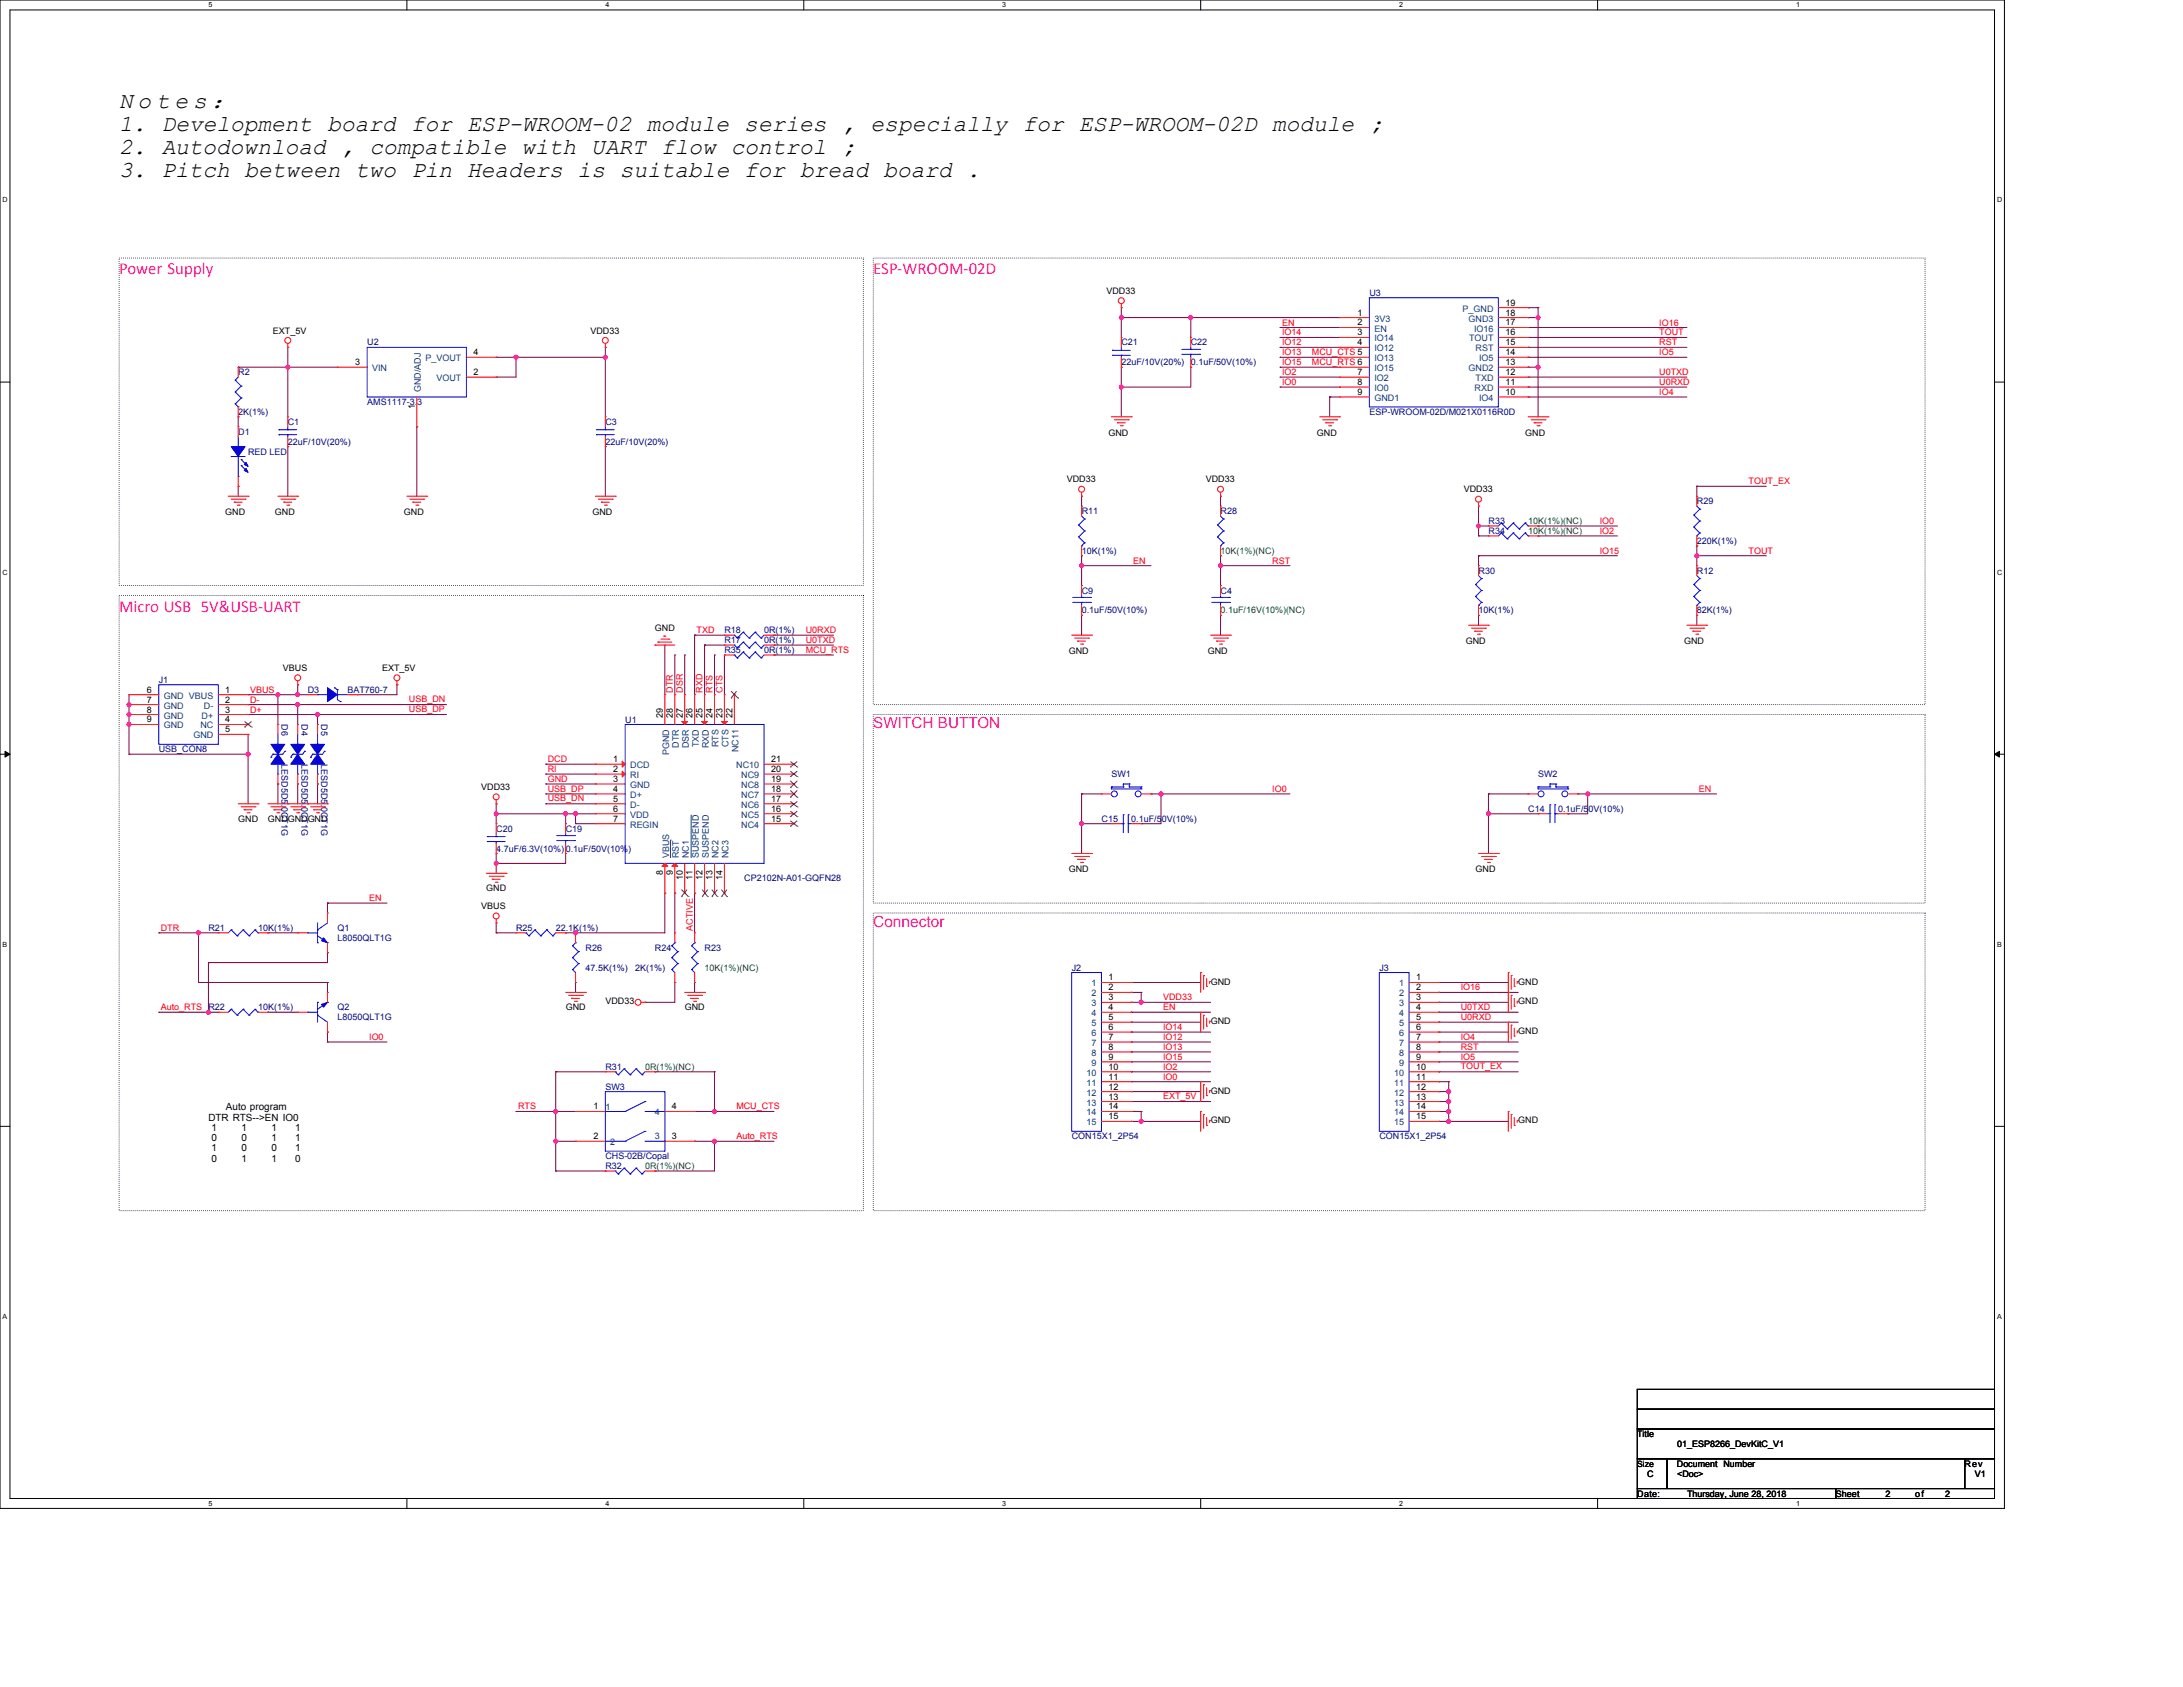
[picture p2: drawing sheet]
<svg xmlns="http://www.w3.org/2000/svg" width="559mm" height="432mm" viewBox="0 0 559 432" stroke-linecap="round" stroke-linejoin="round" font-family="sans-serif">
<defs><g id="words">
<g font-size="5.8">
<text x="30.5" y="27.7">No t e s ：</text>
<text x="30.5" y="33.6">1. Development board for ESP-WROOM-02 module series , especially for ESP-WROOM-02D module ;</text>
<text x="30.5" y="39.4">2. Autodownload , compatible with UART flow control ;</text>
<text x="30.5" y="45.3">3. Pitch between two Pin Headers is suitable for bread board .</text>
</g>
<g font-size="4.3" fill="#f0f">
<text x="30.5" y="70.2">Power Supply</text>
<text x="223.5" y="70.2">ESP-WROOM-02D</text>
<text x="30.5" y="156.5">Micro USB 5V&amp;USB-UART</text>
</g>
<text font-size="4" fill="#f0f" x="223.5" y="237.3">Connector</text>
<text font-size="3.9" fill="#f0f" x="223.5" y="186.4">SWITCH BUTTON</text>
<g font-size="2.5">
<text x="53.4" y="286.8">DTR RTS--&gt;EN IO0</text>
<text x="57.8" y="284.2">Auto program</text>
<text x="54.1" y="289.5">1</text>
<text x="54.1" y="292.1">0</text>
<text x="61.8" y="289.5">1</text>
<text x="61.8" y="292.1">0</text>
<text x="69.5" y="289.5">1</text>
<text x="69.5" y="292.1">1</text>
<text x="75.6" y="289.5">1</text>
<text x="75.6" y="292.1">1</text>
<text x="54.1" y="294.7">1</text>
<text x="54.1" y="297.4">0</text>
<text x="61.8" y="294.7">0</text>
<text x="61.8" y="297.4">1</text>
<text x="69.5" y="294.7">0</text>
<text x="69.5" y="297.4">1</text>
<text x="75.6" y="294.7">1</text>
<text x="75.6" y="297.4">0</text>
</g>
<g font-size="2.3">
<text x="283.2" y="75.2">VDD33</text>
<text x="347.5" y="80.8">1</text>
<text x="347.5" y="83.3">2</text>
<text x="385.4" y="83.3">17</text>
<text x="385.4" y="80.8">18</text>
<text x="385.4" y="78.2">19</text>
<text x="69.9" y="85.4">EXT_5V</text>
<text x="151.2" y="85.4">VDD33</text>
<text x="347.5" y="85.9">3</text>
<text x="347.5" y="88.4">4</text>
<text x="385.4" y="88.4">15</text>
<text x="385.4" y="85.9">16</text>
<text x="90.9" y="93.5">3</text>
<text x="121.2" y="90.9">4</text>
<text x="385.4" y="93.5">13</text>
<text x="385.4" y="90.9">14</text>
<text x="121.2" y="96">2</text>
<text x="347.5" y="96">7</text>
<text x="347.5" y="98.6">8</text>
<text x="347.5" y="101.1">9</text>
<text x="385.4" y="101.1">10</text>
<text x="385.4" y="98.6">11</text>
<text x="385.4" y="96">12</text>
<text x="106.2" y="104.7" transform="rotate(-90 106.2 104.7)">1</text>
<text x="283.7" y="111.5">GND</text>
<text x="337.1" y="111.5">GND</text>
<text x="390.4" y="111.5">GND</text>
<text x="273.1" y="123.5">VDD33</text>
<text x="308.6" y="123.5">VDD33</text>
<text x="57.7" y="131.9">GND</text>
<text x="70.4" y="131.9">GND</text>
<text x="103.4" y="131.9">GND</text>
<text x="151.7" y="131.9">GND</text>
<text x="374.7" y="126">VDD33</text>
<text x="167.7" y="161.6">GND</text>
<text x="273.6" y="167.4">GND</text>
<text x="309.1" y="167.4">GND</text>
<text x="375.2" y="164.9">GND</text>
<text x="431.1" y="164.9">GND</text>
<text x="72.4" y="171.7">VBUS</text>
<text x="97.8" y="171.7">EXT_5V</text>
<text x="37.6" y="177.3">6</text>
<text x="37.6" y="179.8">7</text>
<text x="57.7" y="177.3">1</text>
<text x="57.7" y="179.8">2</text>
<text x="37.6" y="182.4">8</text>
<text x="37.6" y="184.9">9</text>
<text x="57.7" y="182.4">3</text>
<text x="57.7" y="184.9">4</text>
<text x="169.7" y="183.7" transform="rotate(-90 169.7 183.7)">29</text>
<text x="172.2" y="183.7" transform="rotate(-90 172.2 183.7)">28</text>
<text x="174.8" y="183.7" transform="rotate(-90 174.8 183.7)">27</text>
<text x="177.3" y="183.7" transform="rotate(-90 177.3 183.7)">26</text>
<text x="179.8" y="183.7" transform="rotate(-90 179.8 183.7)">25</text>
<text x="182.4" y="183.7" transform="rotate(-90 182.4 183.7)">24</text>
<text x="184.9" y="183.7" transform="rotate(-90 184.9 183.7)">23</text>
<text x="187.5" y="183.7" transform="rotate(-90 187.5 183.7)">22</text>
<text x="57.7" y="187.5">5</text>
<text x="157" y="195.1">1</text>
<text x="157" y="197.6">2</text>
<text x="197.4" y="197.6">20</text>
<text x="197.4" y="195.1">21</text>
<text x="123.2" y="202.2">VDD33</text>
<text x="157" y="200.2">3</text>
<text x="157" y="202.7">4</text>
<text x="197.4" y="202.7">18</text>
<text x="197.4" y="200.2">19</text>
<text x="157" y="205.2">5</text>
<text x="157" y="207.8">6</text>
<text x="197.4" y="207.8">16</text>
<text x="197.4" y="205.2">17</text>
<text x="61" y="210.3">GND</text>
<text x="68.6" y="210.3">GNDGNDGND</text>
<text x="157" y="210.3">7</text>
<text x="197.4" y="210.3">15</text>
<text x="169.7" y="224" transform="rotate(-90 169.7 224)">8</text>
<text x="172.2" y="224" transform="rotate(-90 172.2 224)">9</text>
<text x="174.8" y="225.3" transform="rotate(-90 174.8 225.3)">10</text>
<text x="177.3" y="225.3" transform="rotate(-90 177.3 225.3)">11</text>
<text x="179.8" y="225.3" transform="rotate(-90 179.8 225.3)">12</text>
<text x="182.4" y="225.3" transform="rotate(-90 182.4 225.3)">13</text>
<text x="184.9" y="225.3" transform="rotate(-90 184.9 225.3)">14</text>
<text x="273.6" y="223.3">GND</text>
<text x="377.7" y="223.3">GND</text>
<text x="123.2" y="232.7">VBUS</text>
<text x="124.5" y="228.1">GND</text>
<text x="283.7" y="251">1</text>
<text x="309.9" y="252">GND</text>
<text x="362.5" y="251">1</text>
<text x="388.7" y="252">GND</text>
<text x="155" y="257.1">VDD33</text>
<text x="283.7" y="253.5">2</text>
<text x="283.7" y="256">3</text>
<text x="362.5" y="253.5">2</text>
<text x="362.5" y="256">3</text>
<text x="388.7" y="257.1">GND</text>
<text x="144.8" y="258.6">GND</text>
<text x="175.3" y="258.6">GND</text>
<text x="283.7" y="258.6">4</text>
<text x="283.7" y="261.1">5</text>
<text x="283.7" y="263.7">6</text>
<text x="309.9" y="262.2">GND</text>
<text x="362.5" y="258.6">4</text>
<text x="362.5" y="261.1">5</text>
<text x="362.5" y="263.7">6</text>
<text x="283.7" y="266.2">7</text>
<text x="283.7" y="268.7">8</text>
<text x="362.5" y="266.2">7</text>
<text x="362.5" y="268.7">8</text>
<text x="388.7" y="264.7">GND</text>
<text x="283.7" y="271.3">9</text>
<text x="283.7" y="273.8">10</text>
<text x="362.5" y="271.3">9</text>
<text x="362.5" y="273.8">10</text>
<text x="283.7" y="276.4">11</text>
<text x="283.7" y="278.9">12</text>
<text x="283.7" y="281.4">13</text>
<text x="309.9" y="279.9">GND</text>
<text x="362.5" y="276.4">11</text>
<text x="362.5" y="278.9">12</text>
<text x="362.5" y="281.4">13</text>
<text x="151.9" y="284">1</text>
<text x="172" y="284">4</text>
<text x="283.7" y="284">14</text>
<text x="283.7" y="286.5">15</text>
<text x="309.9" y="287.6">GND</text>
<text x="362.5" y="284">14</text>
<text x="362.5" y="286.5">15</text>
<text x="388.7" y="287.6">GND</text>
<text x="151.9" y="291.6">2</text>
<text x="172" y="291.6">3</text>
<text x="419.1" y="367.8">Title</text>
<text x="429.3" y="370.4">01_ESP8266_DevKitC_V1</text>
<text x="421.7" y="378">C</text>
<text x="429.3" y="375.4">Document Number</text>
<text x="429.3" y="378">&lt;Doc&gt;</text>
<text x="502.9" y="375.4">Rev</text>
<text x="505.5" y="378">V1</text>
<text x="419.1" y="383.1">Date:</text>
<text x="431.8" y="383.1">Thursday, June 28, 2018</text>
<text x="469.9" y="383.1">Sheet</text>
<text x="482.6" y="383.1">2</text>
<text x="490.2" y="383.1">of</text>
<text x="497.9" y="383.1">2</text>
</g>
<g font-size="2.3" fill="#000080">
<text x="350.6" y="75.7">U3</text>
<text x="94" y="88.4">U2</text>
<text x="287" y="88.4">C21</text>
<text x="304.8" y="88.4">C22</text>
<text x="287" y="93.5">22uF/10V(20%)</text>
<text x="304.8" y="93.5">0.1uF/50V(10%)</text>
<text x="61" y="96">R2</text>
<text x="61" y="106.2">2K(1%)</text>
<text x="94" y="103.7">AMS1117-3.3</text>
<text x="350.6" y="106.2">ESP-WROOM-02D/M021X0116R0D</text>
<text x="61" y="111.3">D1</text>
<text x="73.7" y="108.7">C1</text>
<text x="73.7" y="113.8">22uF/10V(20%)</text>
<text x="155" y="108.7">C3</text>
<text x="155" y="113.8">22uF/10V(20%)</text>
<text x="63.5" y="116.4">RED LED</text>
<text x="276.9" y="131.6">R11</text>
<text x="312.4" y="131.6">R28</text>
<text x="434.4" y="129.1">R29</text>
<text x="381" y="134.1">R33</text>
<text x="381" y="136.7">R34</text>
<text x="276.9" y="141.8">10K(1%)</text>
<text x="434.4" y="139.2">220K(1%)</text>
<text x="378.5" y="146.8">R30</text>
<text x="434.4" y="146.8">R12</text>
<text x="276.9" y="151.9">C9</text>
<text x="312.4" y="151.9">C4</text>
<text x="276.9" y="157">0.1uF/50V(10%)</text>
<text x="378.5" y="157">10K(1%)</text>
<text x="434.4" y="157">82K(1%)</text>
<text x="185.4" y="167.2">R35</text>
<text x="185.4" y="162.1">R18</text>
<text x="185.4" y="164.6">R17</text>
<text x="195.6" y="167.2">0R(1%)</text>
<text x="195.6" y="162.1">0R(1%)</text>
<text x="195.6" y="164.6">0R(1%)</text>
<text x="40.7" y="174.8">J1</text>
<text x="78.8" y="177.3">D3</text>
<text x="88.9" y="177.3">BAT760-7</text>
<text x="72.1" y="185.4" transform="rotate(90 72.1 185.4)">D6</text>
<text x="77.2" y="185.4" transform="rotate(90 77.2 185.4)">D4</text>
<text x="82.2" y="185.4" transform="rotate(90 82.2 185.4)">D5</text>
<text x="160" y="184.9">U1</text>
<text x="40.7" y="192.6">USB_CON8</text>
<text x="72.1" y="195.6" transform="rotate(90 72.1 195.6)">LESD5D5.0CT1G</text>
<text x="77.2" y="195.6" transform="rotate(90 77.2 195.6)">LESD5D5.0CT1G</text>
<text x="82.2" y="195.6" transform="rotate(90 82.2 195.6)">LESD5D5.0CT1G</text>
<text x="284.5" y="198.9">SW1</text>
<text x="393.7" y="198.9">SW2</text>
<text x="391.2" y="207.8">C14</text>
<text x="398.8" y="207.8">0.1uF/50V(10%)</text>
<text x="127" y="212.9">C20</text>
<text x="144.8" y="212.9">C19</text>
<text x="282" y="210.3">C15</text>
<text x="289.6" y="210.3">0.1uF/50V(10%)</text>
<text x="127" y="218">4.7uF/6.3V(10%)</text>
<text x="144.8" y="218">0.1uF/50V(10%)</text>
<text x="190.5" y="225.6">CP2102N-A01-GQFN28</text>
<text x="53.4" y="238.3">R21</text>
<text x="66.1" y="238.3">10K(1%)</text>
<text x="86.4" y="238.3">Q1</text>
<text x="132.1" y="238.3">R25</text>
<text x="142.3" y="238.3">22.1K(1%)</text>
<text x="86.4" y="240.8">L8050QLT1G</text>
<text x="149.9" y="243.4">R26</text>
<text x="167.7" y="243.4">R24</text>
<text x="180.4" y="243.4">R23</text>
<text x="149.9" y="248.4">47.5K(1%)</text>
<text x="162.6" y="248.4">2K(1%)</text>
<text x="274.3" y="248.4">J2</text>
<text x="353.1" y="248.4">J3</text>
<text x="53.4" y="258.6">R22</text>
<text x="66.1" y="258.6">10K(1%)</text>
<text x="86.4" y="258.6">Q2</text>
<text x="86.4" y="261.1">L8050QLT1G</text>
<text x="155" y="273.8">R31</text>
<text x="155" y="278.9">SW3</text>
<text x="274.3" y="291.6">CON15X1_2P54</text>
<text x="353.1" y="291.6">CON15X1_2P54</text>
<text x="155" y="299.2">R32</text>
<text x="155" y="296.7">CHS-02B/Copal</text>
</g>
<g font-size="2.3" fill="#f00">
<text x="328.2" y="83.3">EN</text>
<text x="424.7" y="83.3">IO16</text>
<text x="328.2" y="85.9">IO14</text>
<text x="328.2" y="88.4">IO12</text>
<text x="424.7" y="88.4">RST</text>
<text x="424.7" y="85.9">TOUT</text>
<text x="328.2" y="90.9">IO13</text>
<text x="328.2" y="93.5">IO15</text>
<text x="335.8" y="90.8">MCU_CTS 5</text>
<text x="335.8" y="93.4">MCU_RTS 6</text>
<text x="424.7" y="90.9">IO5</text>
<text x="328.2" y="96">IO2</text>
<text x="328.2" y="98.6">IO0</text>
<text x="424.7" y="101.1">IO4</text>
<text x="424.7" y="98.6">U0RXD</text>
<text x="424.7" y="96">U0TXD</text>
<text x="447.6" y="123.9">TOUT_EX</text>
<text x="409.5" y="134.1">IO0</text>
<text x="409.5" y="136.7">IO2</text>
<text x="409.5" y="141.7">IO15</text>
<text x="447.6" y="141.7">TOUT</text>
<text x="290.1" y="144.3">EN</text>
<text x="325.7" y="144.3">RST</text>
<text x="178.3" y="162.1">TXD</text>
<text x="206.3" y="162.1">U0RXD</text>
<text x="206.3" y="167">MCU_RTS</text>
<text x="206.3" y="164.6">U0TXD</text>
<text x="64" y="177.3">VBUS</text>
<text x="64" y="179.8">D-</text>
<text x="104.7" y="179.7">USB_DN</text>
<text x="172.2" y="177.3" transform="rotate(-90 172.2 177.3)">DTR</text>
<text x="174.8" y="177.3" transform="rotate(-90 174.8 177.3)">DSR</text>
<text x="179.9" y="177.3" transform="rotate(-90 179.9 177.3)">RXD</text>
<text x="182.4" y="177.3" transform="rotate(-90 182.4 177.3)">RTS</text>
<text x="184.9" y="177.3" transform="rotate(-90 184.9 177.3)">CTS</text>
<text x="64" y="182.4">D+</text>
<text x="104.7" y="182.3">USB_DP</text>
<text x="140.2" y="195.1">DCD</text>
<text x="140.2" y="197.6">RI</text>
<text x="140.2" y="202.6">USB_DP</text>
<text x="140.2" y="200.2">GND</text>
<text x="325.7" y="202.7">IO0</text>
<text x="434.9" y="202.7">EN</text>
<text x="140.2" y="205.1">USB_DN</text>
<text x="94.5" y="230.6">EN</text>
<text x="41.2" y="238.3">DTR</text>
<text x="177.3" y="238.3" transform="rotate(-90 177.3 238.3)">ACTIVE</text>
<text x="297.7" y="256">VDD33</text>
<text x="373.9" y="253.5">IO16</text>
<text x="41.2" y="258.5">Auto_RTS</text>
<text x="297.7" y="258.6">EN</text>
<text x="297.7" y="263.7">IO14</text>
<text x="373.9" y="261.1">U0RXD</text>
<text x="373.9" y="258.6">U0TXD</text>
<text x="94.5" y="266.2">IO0</text>
<text x="297.7" y="266.2">IO12</text>
<text x="297.7" y="268.7">IO13</text>
<text x="373.9" y="268.7">RST</text>
<text x="373.9" y="266.2">IO4</text>
<text x="297.7" y="271.3">IO15</text>
<text x="297.7" y="273.8">IO2</text>
<text x="373.9" y="271.3">IO5</text>
<text x="373.9" y="273.7">TOUT_EX</text>
<text x="297.7" y="276.4">IO0</text>
<text x="297.7" y="281.3">EXT_5V</text>
<text x="132.6" y="284">RTS</text>
<text x="188.5" y="283.9">MCU_CTS</text>
<text x="188.5" y="291.5">Auto_RTS</text>
</g>
<g font-size="2.3" fill="#004080">
<text x="351.8" y="82.3">3V3</text>
<text x="374.4" y="79.8">P_GND</text>
<text x="375.9" y="82.3">GND3</text>
<text x="351.8" y="84.9">EN</text>
<text x="351.8" y="87.4">IO14</text>
<text x="351.8" y="89.9">IO12</text>
<text x="376" y="87.4">TOUT</text>
<text x="377.3" y="84.9">IO16</text>
<text x="377.7" y="89.9">RST</text>
<text x="95.3" y="95">VIN</text>
<text x="108.9" y="92.5">P_VOUT</text>
<text x="351.8" y="92.5">IO13</text>
<text x="351.8" y="95">IO15</text>
<text x="375.9" y="95">GND2</text>
<text x="378.6" y="92.5">IO5</text>
<text x="107.8" y="100.3" transform="rotate(-90 107.8 100.3)">GND/ADJ</text>
<text x="111.7" y="97.6">VOUT</text>
<text x="351.8" y="97.6">IO2</text>
<text x="351.8" y="100.1">IO0</text>
<text x="377.4" y="100.1">RXD</text>
<text x="377.7" y="97.6">TXD</text>
<text x="351.8" y="102.6">GND1</text>
<text x="378.6" y="102.6">IO4</text>
<text x="41.9" y="178.8">GND VBUS</text>
<text x="41.9" y="181.4">GND</text>
<text x="41.9" y="183.9">GND</text>
<text x="51.6" y="183.9">D+</text>
<text x="52.2" y="181.4">D-</text>
<text x="41.9" y="186.5">GND</text>
<text x="49.5" y="189">GND</text>
<text x="51.3" y="186.5">NC</text>
<text x="173.8" y="191.4" transform="rotate(-90 173.8 191.4)">DTR</text>
<text x="176.3" y="191.6" transform="rotate(-90 176.3 191.6)">DSR</text>
<text x="178.9" y="191.3" transform="rotate(-90 178.9 191.3)">TXD</text>
<text x="181.4" y="191.6" transform="rotate(-90 181.4 191.6)">RXD</text>
<text x="184" y="191.3" transform="rotate(-90 184 191.3)">RTS</text>
<text x="186.5" y="191.3" transform="rotate(-90 186.5 191.3)">CTS</text>
<text x="161.3" y="196.6">DCD</text>
<text x="171.3" y="193.3" transform="rotate(-90 171.3 193.3)">PGND</text>
<text x="188.4" y="196.6">NC10</text>
<text x="189" y="192.6" transform="rotate(-90 189 192.6)">NC11</text>
<text x="161.3" y="199.2">RI</text>
<text x="161.3" y="201.7">GND</text>
<text x="189.7" y="201.7">NC8</text>
<text x="189.7" y="199.2">NC9</text>
<text x="161.3" y="204.2">D+</text>
<text x="161.3" y="206.8">D-</text>
<text x="161.3" y="209.3">VDD</text>
<text x="189.7" y="209.3">NC5</text>
<text x="189.7" y="206.8">NC6</text>
<text x="189.7" y="204.2">NC7</text>
<text x="161.3" y="211.9">REGIN</text>
<text x="189.7" y="211.9">NC4</text>
<text x="171.3" y="219.7" transform="rotate(-90 171.3 219.7)">VBUS</text>
<text x="173.8" y="219.7" transform="rotate(-90 173.8 219.7)">RST</text>
<text x="176.3" y="219.7" transform="rotate(-90 176.3 219.7)">NC1</text>
<text x="178.9" y="219.7" transform="rotate(-90 178.9 219.7)">SUSPEND</text>
<text x="181.4" y="219.7" transform="rotate(-90 181.4 219.7)">SUSPEND</text>
<text x="184" y="219.7" transform="rotate(-90 184 219.7)">NC2</text>
<text x="186.5" y="219.7" transform="rotate(-90 186.5 219.7)">NC3</text>
<text x="279.4" y="252.5">1</text>
<text x="279.4" y="255">2</text>
<text x="279.4" y="257.6">3</text>
<text x="358.2" y="252.5">1</text>
<text x="358.2" y="255">2</text>
<text x="358.2" y="257.6">3</text>
<text x="279.4" y="260.1">4</text>
<text x="279.4" y="262.7">5</text>
<text x="358.2" y="260.1">4</text>
<text x="358.2" y="262.7">5</text>
<text x="279.4" y="265.2">6</text>
<text x="279.4" y="267.7">7</text>
<text x="358.2" y="265.2">6</text>
<text x="358.2" y="267.7">7</text>
<text x="278.1" y="275.4">10</text>
<text x="279.4" y="270.3">8</text>
<text x="279.4" y="272.8">9</text>
<text x="356.9" y="275.4">10</text>
<text x="358.2" y="270.3">8</text>
<text x="358.2" y="272.8">9</text>
<text x="278.1" y="277.9">11</text>
<text x="278.1" y="280.4">12</text>
<text x="356.9" y="277.9">11</text>
<text x="356.9" y="280.4">12</text>
<text x="155" y="284">1</text>
<text x="167.7" y="285.5">4</text>
<text x="278.1" y="283">13</text>
<text x="278.1" y="285.5">14</text>
<text x="356.9" y="283">13</text>
<text x="356.9" y="285.5">14</text>
<text x="156.2" y="293.1">2</text>
<text x="167.7" y="291.6">3</text>
<text x="278.1" y="288.1">15</text>
<text x="356.9" y="288.1">15</text>
</g>
<g font-size="2.3" fill="#008000">
<text x="391.2" y="134.1">10K(1%)(NC)</text>
<text x="391.2" y="136.7">10K(1%)(NC)</text>
<text x="312.4" y="141.8">10K(1%)(NC)</text>
<text x="312.4" y="157">0.1uF/16V(10%)(NC)</text>
<text x="180.4" y="248.4">10K(1%)(NC)</text>
<text x="165.1" y="273.8">0R(1%)(NC)</text>
<text x="165.1" y="299.2">0R(1%)(NC)</text>
</g>
<text font-size="2.2" x="419.1" y="375.4">Size</text>
<g font-size="1.8">
<text x="53.4" y="1.9">5</text>
<text x="155" y="1.9">4</text>
<text x="256.6" y="1.9">3</text>
<text x="358.2" y="1.9">2</text>
<text x="459.8" y="1.9">1</text>
<text x=".6" y="51.8">D</text>
<text x="511.2" y="51.8">D</text>
<text x=".6" y="147.1">C</text>
<text x="511.2" y="147.1">C</text>
<text x=".6" y="242.3">B</text>
<text x="511.2" y="242.3">B</text>
<text x=".6" y="337.6">A</text>
<text x="511.2" y="337.6">A</text>
<text x="53.4" y="385.4">5</text>
<text x="155" y="385.4">4</text>
<text x="256.6" y="385.4">3</text>
<text x="358.2" y="385.4">2</text>
<text x="459.8" y="385.4">1</text>
</g>
</g></defs>
<path d="M0 0h513.1v386.1h-513.1zM2.6 2.6h508v381h-508z" fill="none" stroke="#000" stroke-width=".26"/>
<g fill="#fff">
<path d="M53.4 .3h1v2h-1z"/>
<path d="M53.4 383.8h1v2h-1z"/>
</g>
<path d="M104.2 0v2.6M104.2 383.6v2.5" fill="none" stroke="#000" stroke-width=".26"/>
<g fill="#fff">
<path d="M155 .3h1v2h-1z"/>
<path d="M155 383.8h1v2h-1z"/>
</g>
<path d="M205.8 0v2.6M205.8 383.6v2.5" fill="none" stroke="#000" stroke-width=".26"/>
<g fill="#fff">
<path d="M256.6 .3h1v2h-1z"/>
<path d="M256.6 383.8h1v2h-1z"/>
</g>
<path d="M307.4 0v2.6M307.4 383.6v2.5" fill="none" stroke="#000" stroke-width=".26"/>
<g fill="#fff">
<path d="M358.2 .3h1v2h-1z"/>
<path d="M358.2 383.8h1v2h-1z"/>
</g>
<path d="M409 0v2.6M409 383.6v2.5" fill="none" stroke="#000" stroke-width=".26"/>
<g fill="#fff">
<path d="M459.8 .3h1v2h-1z"/>
<path d="M459.8 383.8h1v2h-1z"/>
<path d="M.6 50.2h1.4v2h-1.4z"/>
<path d="M511.2 50.2h1.3v2h-1.3z"/>
<path d="M.6 145.4h1.4v2.1h-1.4z"/>
<path d="M511.2 145.4h1.3v2.1h-1.3z"/>
</g>
<path d="M0 97.8h2.6M510.6 97.8h2.5" fill="none" stroke="#000" stroke-width=".26"/>
<g fill="#fff">
<path d="M.6 240.7h1.3v2h-1.3z"/>
<path d="M511.2 240.7h1.2v2h-1.2z"/>
</g>
<path d="M0 193.1h2.6M510.6 193.1h2.5" fill="none" stroke="#000" stroke-width=".26"/>
<path d="M1.3 192.3l1.3 .8-1.3 .7zM510.6 193.1l1.2-.8v1.5z" fill="#000" stroke="#000" stroke-width=".26"/>
<g fill="#fff">
<path d="M.6 335.9h1.3v2.1h-1.3z"/>
<path d="M511.2 335.9h1.2v2.1h-1.2z"/>
</g>
<path d="M0 288.3h2.6M510.6 288.3h2.5M419.1 355.6h91.5v5.1h-91.5zM419.1 360.7h91.5v5.1h-91.5zM419.1 365.8h91.5v7.6h-91.5zM419.1 373.4h7.6v7.6h-7.6zM426.7 373.4h76.2v7.6h-76.2zM502.9 373.4h7.7v7.6h-7.7zM419.1 381h50.8v2.6h-50.8zM469.9 381h40.7v2.6h-40.7z" fill="none" stroke="#000" stroke-width=".26"/>
<path d="M30.5 66.1h190.5v83.8h-190.5zM223.5 66.1h269.3v114.3h-269.3zM30.5 152.4h190.5v157.5h-190.5zM223.5 182.9h269.3v48.3h-269.3zM223.5 233.7h269.3v76.2h-269.3z" fill="none" stroke="#000" stroke-width=".26" stroke-dasharray="0 .5"/>
<g fill="none" stroke="#800040" stroke-width=".26">
<path d="M287 78.8h.1M287 78.8v7.6M391.2 78.8h.1M391.2 78.8h2.5M393.7 78.8h.1M393.7 78.8v27.9M61 94h.1M61 94h25.4M73.7 88.9h.1M73.7 94h.1M73.7 88.9v17.8M127 91.5h.1"/>
<path d="M127 96.5h.1M127 91.5h28M132.1 91.5h.1M132.1 91.5v5h-5.1M155 91.5h.1M155 88.9h.1M155 88.9v17.8M287 81.3h.1M287 94h.1M287 99.1h.1M287 94v12.7M287 81.3h55.9"/>
<path d="M304.8 81.3h.1M304.8 94h.1M304.8 81.3v5.1M304.8 94v5.1h-17.8M327.7 96.5h.1M327.7 99.1h.1M327.7 91.5h.1M327.7 83.8h.1M327.7 86.4h.1M327.7 88.9h.1M327.7 94h.1M327.7 94h15.2"/>
<path d="M327.7 91.5h15.2M327.7 99.1h15.2M327.7 96.5h15.2M327.7 83.8h15.2M327.7 86.4h15.2M327.7 88.9h15.2M391.2 91.5h.1M391.2 83.8h.1M391.2 81.3h.1M391.2 94h.1M391.2 99.1h.1M391.2 88.9h.1"/>
<path d="M391.2 86.4h.1M391.2 96.5h.1M391.2 94h2.5M391.2 91.5h40.6M391.2 81.3h2.5M391.2 99.1h40.6M391.2 96.5h40.6M391.2 83.8h40.6M391.2 86.4h40.6M391.2 88.9h40.6M393.7 81.3h.1M393.7 94h.1"/>
<path d="M61 106.7h.1M61 106.7v2.5M73.7 114.3h.1M73.7 114.3v12.7M106.7 109.2h.1M106.7 109.2v17.8M155 114.3h.1M155 114.3v12.7M340.4 101.6h.1M340.4 101.6h2.5M340.4 101.6v5.1M391.2 101.6h.1"/>
<path d="M391.2 101.6h40.6M61 124.5h.1M61 124.5v2.5M276.9 127h.1M276.9 127v2.6M312.4 127h.1M312.4 127v2.6M378.5 129.6h.1M378.5 137.2h.1M378.5 134.6h.1M378.5 129.6v7.6M378.5 134.6h2.5"/>
<path d="M378.5 137.2h2.5M393.7 134.6h.1M393.7 137.2h.1M393.7 134.6h20.3M393.7 137.2h20.3M434.4 139.7h.1M434.4 124.5h.1M434.4 124.5v2.5M434.4 139.7v5.1M434.4 124.5h17.7M276.9 144.8h.1M276.9 142.3h.1"/>
<path d="M276.9 157.5h.1M276.9 144.8h17.8M276.9 142.3v7.6M276.9 157.5v5.1M312.4 142.3h.1M312.4 144.8h.1M312.4 157.5h.1M312.4 144.8h17.8M312.4 142.3v7.6M312.4 157.5v5.1M378.5 157.5h.1M378.5 142.3h.1"/>
<path d="M378.5 142.3h35.5M378.5 142.3v2.5M378.5 157.5v2.5M434.4 142.3h.1M434.4 157.5h.1M434.4 157.5v2.5M434.4 142.3h17.7M33 177.8h.1M33 177.8v15.3M63.5 177.8h.1M63.5 177.8h15.3M71.1 177.8h.1"/>
<path d="M71.1 177.8v7.6M76.2 175.3h.1M76.2 177.8h.1M76.2 175.3v2.5M91.5 177.8h.1M101.6 175.3h.1M101.6 175.3v2.5h-10.1M170.2 165.1h.1M170.2 165.1v12.7M172.7 167.7h.1M172.7 167.7v10.1M175.3 167.7h.1"/>
<path d="M175.3 167.7v10.1M177.8 162.6h.1M177.8 162.6v15.2M177.8 162.6h7.6M180.4 165.1h.1M180.4 165.1v12.7M180.4 165.1h5M182.9 167.7h.1M182.9 167.7v10.1M185.4 167.7h.1M185.4 167.7v10.1M198.1 162.6h.1"/>
<path d="M198.1 167.7h.1M198.1 165.1h.1M198.1 162.6h15.3M198.1 167.7h15.3M198.1 165.1h15.3M33 180.4h.1M33 182.9h.1M33 185.4h.1M33 193.1h.1M33 193.1h30.5M63.5 180.4h.1M63.5 188h.1"/>
<path d="M63.5 182.9h.1M63.5 193.1h.1M63.5 180.4h50.8M63.5 182.9h50.8M63.5 188v17.8M76.2 180.4h.1M76.2 180.4v5M81.3 182.9h.1M81.3 182.9v2.5M139.7 195.6h.1M139.7 198.1h.1M139.7 195.6h12.7"/>
<path d="M139.7 198.1h12.7M71.1 200.7h.1M71.1 200.7v5.1M76.2 200.7h.1M76.2 200.7v5.1M81.3 200.7h.1M81.3 200.7v5.1M127 218.5h.1M127 205.8h.1M127 208.3h.1M127 205.8v5M127 218.5v5"/>
<path d="M127 208.3h25.4M139.7 203.2h.1M139.7 205.8h.1M139.7 200.7h.1M139.7 203.2h12.7M139.7 205.8h12.7M139.7 200.7h12.7M144.8 208.3h.1M144.8 218.5h.1M144.8 218.5v2.5h-17.8M144.8 208.3v2.5M147.3 210.8h.1"/>
<path d="M147.3 208.3h.1M147.3 210.8h5.1M147.3 208.3v2.5M276.9 210.8h.1M276.9 203.2h.1M276.9 203.2v15.3M276.9 203.2h5.1M276.9 210.8h7.6M292.1 210.8h.1M294.7 203.2h.1M294.7 203.2h35.5M297.2 203.2h.1"/>
<path d="M297.2 203.2v7.6h-5.1M381 203.2h.1M381 208.3h.1M381 203.2h10.2M381 208.3h12.7M381 203.2v15.3M401.3 208.3h.1M403.9 203.2h.1M403.9 203.2h35.5M406.4 203.2h.1M406.4 203.2v5.1h-5.1M40.7 238.8h.1"/>
<path d="M40.7 238.8h15.2M50.8 238.8h.1M50.8 238.8v12.7M68.6 238.8h.1M68.6 238.8h7.6M83.8 231.2h.1M83.8 231.2v2.5M83.8 231.2h15.3M127 236.2h.1M127 221h.1M127 238.8h.1M127 238.8h5.1"/>
<path d="M127 236.2v2.6M144.8 238.8h.1M147.3 238.8h.1M170.2 228.6h.1M170.2 228.6v10.2h-25.4M172.7 228.6h.1M172.7 228.6v10.2M177.8 228.6h.1M177.8 228.6v10.2M40.7 259.1h.1M40.7 259.1h15.2M50.8 251.5h.1"/>
<path d="M50.8 251.5h33M53.4 246.4h.1M53.4 259.1h.1M53.4 246.4v12.7M68.6 259.1h.1M68.6 259.1h7.6M83.8 243.9h.1M83.8 251.5h.1M83.8 243.9v2.5h-30.4M83.8 251.5v2.5M147.3 251.5h.1M147.3 251.5v2.5"/>
<path d="M165.1 256.6h.1M172.7 251.5h.1M172.7 251.5v5.1h-7.6M177.8 251.5h.1M177.8 251.5v2.5M289.6 251.5h.1M289.6 256.6h.1M289.6 254h.1M289.6 259.1h.1M289.6 259.1h20.3M289.6 251.5h17.8M289.6 256.6h20.3"/>
<path d="M289.6 254h2.5M292.1 254h.1M292.1 256.6h.1M292.1 254v2.6M368.3 251.5h.1M368.3 254h.1M368.3 256.6h.1M368.3 259.1h.1M368.3 259.1h20.3M368.3 251.5h17.8M368.3 256.6h17.8M368.3 254h20.3"/>
<path d="M83.8 264.2h.1M83.8 266.7h.1M83.8 264.2v2.5M83.8 266.7h15.3M142.3 274.3h.1M142.3 274.3v25.4M142.3 274.3h12.7M167.7 274.3h.1M167.7 274.3h15.2M182.9 274.3h.1M182.9 274.3v10.2M289.6 261.6h.1"/>
<path d="M289.6 264.2h.1M289.6 266.7h.1M289.6 269.3h.1M289.6 271.8h.1M289.6 274.3h.1M289.6 276.9h.1M289.6 279.4h.1M289.6 266.7h20.3M289.6 274.3h20.3M289.6 261.6h17.8M289.6 264.2h20.3M289.6 279.4h17.8"/>
<path d="M289.6 269.3h20.3M289.6 271.8h20.3M289.6 276.9h20.3M368.3 264.2h.1M368.3 279.4h.1M368.3 261.6h.1M368.3 271.8h.1M368.3 274.3h.1M368.3 276.9h.1M368.3 269.3h.1M368.3 266.7h.1M368.3 266.7h20.3"/>
<path d="M368.3 274.3h20.3M368.3 261.6h20.3M368.3 264.2h17.8M368.3 279.4h2.6M368.3 269.3h20.3M368.3 271.8h20.3M368.3 276.9h2.6M370.9 276.9h.1M370.9 279.4h.1M370.9 276.9v10.1M132.1 284.5h.1M132.1 284.5h15.2"/>
<path d="M142.3 292.1h.1M142.3 284.5h.1M142.3 299.7h.1M142.3 292.1h5M142.3 299.7h12.7M167.7 299.7h.1M177.8 284.5h.1M177.8 292.1h.1M177.8 284.5h20.3M177.8 292.1h20.3M182.9 284.5h.1M182.9 292.1h.1"/>
<path d="M182.9 292.1v7.6h-15.2M289.6 287h.1M289.6 284.5h.1M289.6 282h.1M289.6 284.5h2.5M289.6 287h17.8M289.6 282h20.3M292.1 284.5h.1M292.1 287h.1M292.1 284.5v2.5M368.3 287h.1M368.3 284.5h.1"/>
<path d="M368.3 282h.1M368.3 284.5h2.6M368.3 287h17.8M368.3 282h2.6M370.9 284.5h.1M370.9 287h.1M370.9 282h.1"/>
</g>
<g fill="#f0f" stroke="#f0f" stroke-width=".26">
<circle cx="276.9" cy="144.8" r=".5"/>
<circle cx="33" cy="182.9" r=".5"/>
<circle cx="33" cy="185.4" r=".5"/>
<circle cx="71.1" cy="177.8" r=".5"/>
<circle cx="76.2" cy="180.3" r=".5"/>
<circle cx="81.3" cy="182.9" r=".5"/>
<circle cx="33" cy="180.3" r=".5"/>
<circle cx="63.5" cy="193" r=".5"/>
<circle cx="73.7" cy="94" r=".5"/>
<circle cx="132.1" cy="91.4" r=".5"/>
<circle cx="154.9" cy="91.4" r=".5"/>
<circle cx="147.3" cy="238.8" r=".5"/>
<circle cx="127" cy="221" r=".5"/>
<circle cx="144.8" cy="208.3" r=".5"/>
<circle cx="127" cy="208.3" r=".5"/>
<circle cx="147.3" cy="208.3" r=".5"/>
<circle cx="276.9" cy="210.8" r=".5"/>
<circle cx="406.4" cy="203.2" r=".5"/>
<circle cx="297.2" cy="203.2" r=".5"/>
<circle cx="381" cy="208.3" r=".5"/>
<circle cx="287" cy="99.1" r=".5"/>
<circle cx="287" cy="81.3" r=".5"/>
<circle cx="53.3" cy="259.1" r=".5"/>
<circle cx="50.8" cy="238.8" r=".5"/>
<circle cx="76.2" cy="177.8" r=".5"/>
<circle cx="304.8" cy="81.3" r=".5"/>
<circle cx="393.7" cy="81.3" r=".5"/>
<circle cx="393.7" cy="94" r=".5"/>
<circle cx="312.4" cy="144.8" r=".5"/>
<circle cx="434.3" cy="142.2" r=".5"/>
<circle cx="142.2" cy="292.1" r=".5"/>
<circle cx="142.2" cy="284.5" r=".5"/>
<circle cx="182.9" cy="284.5" r=".5"/>
<circle cx="182.9" cy="292.1" r=".5"/>
<circle cx="378.5" cy="134.6" r=".5"/>
<circle cx="292.1" cy="256.5" r=".5"/>
<circle cx="292.1" cy="287" r=".5"/>
<circle cx="370.8" cy="284.5" r=".5"/>
<circle cx="370.8" cy="287" r=".5"/>
<circle cx="370.8" cy="279.4" r=".5"/>
<circle cx="370.8" cy="281.9" r=".5"/>
</g>
<g fill="none" stroke="#f00" stroke-width=".26">
<path d="M287 78.8h.1M287 77.7v1.1M383.6 78.8h7.6M391.2 78.8h.1M61 94h.1M61 94v2.5M73.7 88.9h.1M73.7 87.9v1M86.4 94h.1M86.4 94h7.6M119.4 96.5h7.6M119.4 91.5h7.6"/>
<path d="M127 96.5h.1M127 91.5h.1M155 88.9h.1M155 87.9v1M287 94h.1M287 86.4h.1M287 86.4v2.5M287 91.5v2.5M304.8 86.4h.1M304.8 94h.1M304.8 86.4v2.5M304.8 91.5v2.5"/>
<path d="M342.9 81.3h.1M342.9 83.8h.1M342.9 86.4h.1M342.9 88.9h.1M342.9 91.5h.1M342.9 94h.1M342.9 96.5h.1M342.9 99.1h.1M342.9 96.5h7.6M342.9 94h7.6M342.9 91.5h7.6M342.9 81.3h7.6"/>
<path d="M342.9 83.8h7.6M342.9 86.4h7.6M342.9 88.9h7.6M342.9 99.1h7.6M383.6 96.5h7.6M383.6 94h7.6M383.6 91.5h7.6M383.6 81.3h7.6M383.6 83.8h7.6M383.6 86.4h7.6M383.6 88.9h7.6M383.6 99.1h7.6"/>
<path d="M391.2 99.1h.1M391.2 96.5h.1M391.2 94h.1M391.2 91.5h.1M391.2 88.9h.1M391.2 86.4h.1M391.2 83.8h.1M391.2 81.3h.1M61 109.2h.1M61 106.7h.1M61 104.2v2.5M61 109.2v2.6"/>
<path d="M73.7 114.3h.1M73.7 106.7h.1M73.7 106.7v2.5M73.7 111.8v2.5M106.7 109.2h.1M106.7 101.6v7.6M155 114.3h.1M155 106.7h.1M155 106.7v2.5M155 111.8v2.5M284.5 106.7h5.1M285.3 107.5h3.5"/>
<path d="M286 108.2h.1M286 108.2h2M286.8 109h.5M287.3 109h.1M288.8 107.5h.1M289.6 106.7h.1M337.8 106.7h5.1M338.6 107.5h3.5M339.4 108.2h.1M339.4 108.2h2M340.1 109h.5M340.6 109h.1"/>
<path d="M342.1 107.5h.1M342.9 106.7h.1M342.9 101.6h.1M342.9 101.6h7.6M383.6 101.6h7.6M391.2 101.6h.1M391.2 106.7h5.1M391.9 107.5h3.6M392.7 108.2h.1M392.7 108.2h2M393.5 109h.5M394 109h.1"/>
<path d="M395.5 107.5h.1M396.3 106.7h.1M58.4 127h5.1M59.2 127.8h3.5M60 128.5h.1M60 128.5h2M60.7 129.3h.5M61 124.5h.1M61 121.9v2.6M61.2 129.3h.1M62.7 127.8h.1M63.5 127h.1"/>
<path d="M71.1 127h5.1M71.9 127.8h3.5M72.7 128.5h.1M72.7 128.5h2M73.4 129.3h.5M73.9 129.3h.1M75.4 127.8h.1M76.2 127h.1M104.2 127h5M104.9 127.8h3.6M105.7 128.5h.1M105.7 128.5h2"/>
<path d="M106.4 129.3h.5M106.9 129.3h.1M108.5 127.8h.1M109.2 127h.1M152.4 127h5.1M153.2 127.8h3.5M153.9 128.5h.1M153.9 128.5h2.1M154.7 129.3h.5M155.2 129.3h.1M156.7 127.8h.1M157.5 127h.1"/>
<path d="M276.9 127h.1M276.9 129.6h.1M276.9 126v1M276.9 129.6v2.5M276.9 139.7v2.6M312.4 127h.1M312.4 129.6h.1M312.4 126v1M312.4 129.6v2.5M312.4 139.7v2.6M378.5 129.6h.1M378.5 128.5v1.1"/>
<path d="M381 134.6h.1M381 137.2h.1M381 134.6h2.6M381 137.2h2.6M391.2 134.6h2.5M391.2 137.2h2.5M393.7 134.6h.1M393.7 137.2h.1M434.4 127h.1M434.4 139.7h.1M434.4 127v2.6M434.4 137.2v2.5"/>
<path d="M276.9 149.9h.1M276.9 157.5h.1M276.9 142.3h.1M276.9 149.9v2.5M276.9 155v2.5M312.4 149.9h.1M312.4 157.5h.1M312.4 142.3h.1M312.4 149.9v2.5M312.4 155v2.5M378.5 144.8h.1M378.5 157.5h.1"/>
<path d="M378.5 144.8v2.5M378.5 155v2.5M434.4 144.8h.1M434.4 157.5h.1M434.4 144.8v2.5M434.4 155v2.5M33 177.8h.1M33 177.8h7.7M55.9 177.8h7.6M63.5 177.8h.1M76.2 175.3h.1M76.2 174.3v1"/>
<path d="M78.8 177.8h.1M78.8 177.8h2.5M88.9 177.8h2.6M91.5 177.8h.1M101.6 175.3h.1M101.6 174.3v1M167.7 165.1h.1M167.7 165.1h5M168.4 164.3h.1M168.4 164.3h3.6M169.2 163.6h2M169.9 162.8h.1"/>
<path d="M169.9 162.8h.5M170.2 177.8h.1M170.2 177.8v7.6M171.2 163.6h.1M172.7 177.8h.1M172.7 177.8v7.6M175.3 177.8h.1M175.3 177.8v7.6M177.8 177.8h.1M177.8 177.8v7.6M180.4 177.8h.1M180.4 177.8v7.6"/>
<path d="M182.9 177.8h.1M182.9 177.8v7.6M185.4 167.7h.1M185.4 177.8h.1M185.4 162.6h.1M185.4 165.1h.1M185.4 162.6h2.6M185.4 165.1h2.6M185.4 167.7h2.6M185.4 177.8v7.6M188 177.8h.1M188 177.8v7.6"/>
<path d="M195.6 162.6h2.5M195.6 165.1h2.5M195.6 167.7h2.5M198.1 167.7h.1M198.1 162.6h.1M198.1 165.1h.1M274.3 162.6h5.1M275.1 163.3h3.5M275.9 164.1h.1M275.9 164.1h2M276.6 164.9h.5M277.1 164.9h.1"/>
<path d="M278.6 163.3h.1M279.4 162.6h.1M309.9 162.6h5.1M310.7 163.3h3.5M311.4 164.1h.1M311.4 164.1h2M312.2 164.9h.5M312.7 164.9h.1M314.2 163.3h.1M315 162.6h.1M375.9 160h5.1M376.7 160.8h3.5"/>
<path d="M377.5 161.6h.1M377.5 161.6h2M378.2 162.3h.5M378.7 162.3h.1M380.2 160.8h.1M381 160h.1M431.8 160h5.1M432.6 160.8h3.5M433.3 161.6h.1M433.3 161.6h2.1M434.1 162.3h.5M434.6 162.3h.1"/>
<path d="M436.1 160.8h.1M436.9 160h.1M33 180.4h.1M33 182.9h.1M33 185.4h.1M33 180.4h7.7M33 182.9h7.7M33 185.4h7.7M55.9 180.4h7.6M55.9 182.9h7.6M55.9 188h7.6M55.9 185.4h7.6"/>
<path d="M63.5 180.4h.1M63.5 182.9h.1M63.5 188h.1M63.5 185.4h.1M71.1 185.4h.1M71.1 185.4v2.6M71.1 198.1v2.6M76.2 185.4h.1M76.2 185.4v2.6M76.2 198.1v2.6M81.3 185.4h.1M81.3 185.4v2.6"/>
<path d="M81.3 198.1v2.6M152.4 195.6h.1M152.4 198.1h.1M152.4 195.6h7.6M152.4 198.1h7.6M195.6 195.6h7.6M195.6 198.1h7.6M203.2 198.1h.1M203.2 195.6h.1M61 205.8h5.1M61.7 206.5h3.6M62.5 207.3h.1"/>
<path d="M62.5 207.3h2M63.3 208h.5M63.8 208h.1M65.3 206.5h.1M66.1 205.8h.1M68.6 205.8h15.2M69.4 206.5h3.5M70.1 207.3h.1M70.1 207.3h2M70.9 208h.5M71.1 200.7h.1M71.4 208h.1"/>
<path d="M72.9 206.5h.1M73.7 205.8h.1M74.4 206.5h3.6M75.2 207.3h.1M75.2 207.3h2M76 208h.5M76.2 200.7h.1M76.5 208h.1M78 206.5h.1M78.8 205.8h.1M79.5 206.5h3.6M80.3 207.3h.1"/>
<path d="M80.3 207.3h2M81 208h.5M81.3 200.7h.1M81.5 208h.1M83.1 206.5h.1M83.8 205.8h.1M127 205.8h.1M127 218.5h.1M127 210.8h.1M127 204.7v1.1M127 210.8v2.6M127 215.9v2.6"/>
<path d="M144.8 210.8h.1M144.8 218.5h.1M144.8 210.8v2.6M144.8 215.9v2.6M152.4 200.7h.1M152.4 203.2h.1M152.4 205.8h.1M152.4 208.3h.1M152.4 210.8h.1M152.4 205.8h7.6M152.4 203.2h7.6M152.4 210.8h7.6"/>
<path d="M152.4 208.3h7.6M152.4 200.7h7.6M195.6 205.8h7.6M195.6 203.2h7.6M195.6 210.8h7.6M195.6 208.3h7.6M195.6 200.7h7.6M203.2 210.8h.1M203.2 208.3h.1M203.2 205.8h.1M203.2 203.2h.1M203.2 200.7h.1"/>
<path d="M274.3 218.5h5.1M275.1 219.2h3.5M275.9 220h.1M275.9 220h2M278.6 219.2h.1M279.4 218.5h.1M282 203.2h.1M282 203.2h2.5M284.5 210.8h.1M284.5 210.8h2.5M289.6 210.8h2.5M292.1 210.8h.1"/>
<path d="M292.1 203.2h2.6M294.7 203.2h.1M378.5 218.5h5.1M379.2 219.2h3.6M380 220h.1M380 220h2M382.8 219.2h.1M383.6 218.5h.1M391.2 203.2h.1M391.2 203.2h2.5M393.7 208.3h.1M393.7 208.3h2.6"/>
<path d="M398.8 208.3h2.5M401.3 208.3h.1M401.3 203.2h2.6M403.9 203.2h.1M55.9 238.8h.1M55.9 238.8h2.5M66.1 238.8h2.5M68.6 238.8h.1M76.2 238.8h.1M76.2 238.8h2.6M83.8 233.7h.1M83.8 233.7v2.5"/>
<path d="M124.5 223.5h5.1M125.2 224.3h3.6M126 225.1h.1M126 225.1h2M126.8 225.8h.5M127 236.2h.1M127 235.2v1M127.3 225.8h.1M128.8 224.3h.1M129.6 223.5h.1M132.1 238.8h.1M132.1 238.8h2.5"/>
<path d="M142.3 238.8h2.5M144.8 238.8h.1M147.3 238.8h.1M147.3 238.8v2.5M170.2 228.6h.1M170.2 221v7.6M172.7 238.8h.1M172.7 228.6h.1M172.7 221v7.6M172.7 238.8v2.5M175.3 228.6h.1M175.3 221v7.6"/>
<path d="M177.8 228.6h.1M177.8 238.8h.1M177.8 221v7.6M177.8 238.8v2.5M180.4 228.6h.1M180.4 221v7.6M182.9 228.6h.1M182.9 221v7.6M185.4 228.6h.1M185.4 221v7.6M276.6 220.7h.5M277.1 220.7h.1"/>
<path d="M380.8 220.7h.5M381.3 220.7h.1M55.9 259.1h.1M55.9 259.1h2.5M66.1 259.1h2.5M68.6 259.1h.1M76.2 259.1h.1M76.2 259.1h2.6M83.8 254h.1M83.8 243.9h.1M83.8 241.3v2.6M83.8 254v2.6"/>
<path d="M144.8 254h5.1M145.6 254.8h3.5M146.3 255.5h.1M146.3 255.5h2M147.1 256.3h.5M147.3 251.5h.1M147.3 248.9v2.6M147.6 256.3h.1M149.1 254.8h.1M149.9 254h.1M164.1 256.6h1M165.1 256.6h.1"/>
<path d="M172.7 251.5h.1M172.7 248.9v2.6M175.3 254h5.1M176 254.8h3.6M176.8 255.5h.1M176.8 255.5h2M177.6 256.3h.5M177.8 251.5h.1M177.8 248.9v2.6M178.1 256.3h.1M179.6 254.8h.1M180.4 254h.1"/>
<path d="M282 254h7.6M282 256.6h7.6M282 251.5h7.6M282 259.1h7.6M289.6 251.5h.1M289.6 254h.1M289.6 256.6h.1M289.6 259.1h.1M307.4 248.9h.1M307.4 259.1h.1M307.4 248.9v5.1M307.4 259.1v5.1"/>
<path d="M308.1 249.7h.1M308.1 259.9h.1M308.1 249.7v3.5M308.1 259.9v3.5M308.9 252.5h.1M308.9 250.5v2M309.6 251.2h.1M309.6 251.2v.5M360.7 254h7.6M360.7 256.6h7.6M360.7 251.5h7.6M360.7 259.1h7.6"/>
<path d="M368.3 251.5h.1M368.3 254h.1M368.3 256.6h.1M368.3 259.1h.1M386.1 248.9h.1M386.1 254h.1M386.1 248.9v10.2M386.9 249.7h.1M386.9 254.8h.1M386.9 249.7v3.5M386.9 254.8v3.5M387.6 252.5h.1"/>
<path d="M387.6 257.6h.1M387.6 250.5v2M387.6 255.5v2.1M388.4 251.2h.1M388.4 256.3h.1M388.4 251.2v.5M388.4 256.3v.5M83.8 264.2h.1M83.8 261.6v2.6M155 274.3h.1M155 274.3h2.5M165.1 274.3h2.6"/>
<path d="M167.7 274.3h.1M282 261.6h7.6M282 264.2h7.6M282 266.7h7.6M282 269.3h7.6M282 271.8h7.6M282 274.3h7.6M282 276.9h7.6M282 279.4h7.6M289.6 261.6h.1M289.6 264.2h.1M289.6 266.7h.1"/>
<path d="M289.6 269.3h.1M289.6 271.8h.1M289.6 274.3h.1M289.6 276.9h.1M289.6 279.4h.1M307.4 276.9h.1M307.4 276.9v5.1M308.1 277.6h.1M308.1 277.6v3.6M308.9 262.6h.1M308.9 260.6v2M308.9 278.4v2"/>
<path d="M309.6 261.4h.1M309.6 279.2h.1M309.6 261.4v.5M309.6 279.2v.5M360.7 261.6h7.6M360.7 264.2h7.6M360.7 266.7h7.6M360.7 269.3h7.6M360.7 271.8h7.6M360.7 274.3h7.6M360.7 276.9h7.6M360.7 279.4h7.6"/>
<path d="M368.3 261.6h.1M368.3 264.2h.1M368.3 266.7h.1M368.3 269.3h.1M368.3 271.8h.1M368.3 274.3h.1M368.3 276.9h.1M368.3 279.4h.1M386.1 261.6h.1M386.1 261.6v5.1M386.9 262.4h.1M386.9 262.4v3.5"/>
<path d="M387.6 265.2h.1M387.6 263.2v2M388.4 263.9h.1M388.4 263.9v.5M147.3 284.5h.1M147.3 292.1h.1M147.3 284.5h7.7M147.3 292.1h7.7M155 299.7h.1M155 299.7h2.5M165.1 299.7h2.6M167.7 299.7h.1"/>
<path d="M170.2 284.5h7.6M170.2 292.1h7.6M177.8 292.1h.1M177.8 284.5h.1M282 282h7.6M282 284.5h7.6M282 287h7.6M289.6 282h.1M289.6 284.5h.1M289.6 287h.1M307.4 284.5h.1M307.4 284.5v5.1"/>
<path d="M308.1 285.3h.1M308.1 285.3v3.5M308.9 288h.1M308.9 280.4h.1M308.9 286v2M309.6 286.8h.1M309.6 286.8v.5M360.7 282h7.6M360.7 284.5h7.6M360.7 287h7.6M368.3 282h.1M368.3 284.5h.1"/>
<path d="M368.3 287h.1M386.1 284.5h.1M386.1 284.5v5.1M386.9 285.3h.1M386.9 285.3v3.5M387.6 288h.1M387.6 286v2M388.4 286.8h.1M388.4 286.8v.5"/>
<circle cx="287" cy="77" r=".76"/>
<circle cx="73.7" cy="87.1" r=".76"/>
<circle cx="154.9" cy="87.1" r=".76"/>
<circle cx="276.9" cy="125.2" r=".76"/>
<circle cx="312.4" cy="125.2" r=".76"/>
<circle cx="378.5" cy="127.8" r=".76"/>
<circle cx="76.2" cy="173.5" r=".76"/>
<circle cx="101.6" cy="173.5" r=".76"/>
<circle cx="127" cy="204" r=".76"/>
<circle cx="127" cy="234.4" r=".76"/>
<circle cx="163.3" cy="256.5" r=".76"/>
</g>
<g fill="none" stroke="#00f" stroke-width=".26">
<path d="M350.5 76.2h33.1v28h-33.1zM60.2 97.3h.1M60.2 97.3l1.5 1.5M61 96.5l-.8 .8M61.7 98.8h.1M61.7 98.8l-1.5 1.5M94 88.9h25.4v12.7h-25.4zM284.7 89.7h.1M284.7 90.9h.1M284.7 89.7h4.6M284.7 90.9h4.6M287 90.9h.1"/>
<path d="M287 89.7h.1M287 88.9v.8M287 90.9v.6M302.5 90.7h4.6M302.5 89.4h4.6M304.8 89.4h.1M304.8 90.7h.1M304.8 88.9v.5M304.8 90.7v.8M307.1 90.7h.1M307.1 89.4h.1M59.2 116.9h.1"/>
<path d="M59.2 116.9h3.5M60.2 100.3h.1M60.2 103.4h.1M60.2 100.3l1.5 1.6M60.2 103.4l.8 .8M61 114.3h.1M61 104.2h.1M61 111.8v2.5M61 116.9v5M61.7 117.6h.1M61.7 119.1h.1M61.7 101.9h.1"/>
<path d="M61.7 117.6l1.6 1.5M61.7 119.1l1.6 1.6M61.7 101.9l-1.5 1.5M71.4 110h.1M71.4 111.3h.1M71.4 110h4.6M71.4 111.3h4.6M73.7 111.3h.1M73.7 110h.1M73.7 109.2v.8M73.7 111.3v.5M152.7 110h.1"/>
<path d="M152.7 111.3h.1M152.7 110h4.5M152.7 111.3h4.5M155 111.3h.1M155 110h.1M155 109.2v.8M155 111.3v.5M61 121.9h.1M276.1 134.4h.1M276.1 137.4h.1M276.1 134.4l1.5 1.5M276.1 137.4l1.5 1.5"/>
<path d="M276.9 139.7h.1M276.9 132.1l.7 .8M277.6 132.9h.1M277.6 135.9h.1M277.6 138.9h.1M277.6 132.9l-1.5 1.5M277.6 135.9l-1.5 1.5M277.6 138.9l-.7 .8M311.7 134.4h.1M311.7 137.4h.1M311.7 134.4l1.5 1.5M311.7 137.4l1.5 1.5"/>
<path d="M312.4 139.7h.1M312.4 132.1l.8 .8M313.2 132.9h.1M313.2 135.9h.1M313.2 138.9h.1M313.2 132.9l-1.5 1.5M313.2 135.9l-1.5 1.5M313.2 138.9l-.8 .8M384.3 133.9h.1M384.3 136.4h.1M384.3 133.9l-.7 .7M384.3 133.9l1.5 1.5"/>
<path d="M384.3 136.4l-.7 .8M384.3 136.4l1.5 1.5M385.8 135.4h.1M385.8 137.9h.1M387.4 133.9h.1M387.4 136.4h.1M387.4 133.9l-1.6 1.5M387.4 133.9l1.5 1.5M387.4 136.4l-1.6 1.5M387.4 136.4l1.5 1.5M388.9 135.4h.1M388.9 137.9h.1"/>
<path d="M390.4 133.9h.1M390.4 136.4h.1M390.4 133.9l-1.5 1.5M390.4 133.9l.8 .7M390.4 136.4l-1.5 1.5M390.4 136.4l.8 .8M391.2 134.6h.1M391.2 137.2h.1M433.6 131.8h.1M433.6 134.9h.1M433.6 131.8l1.5 1.6M433.6 134.9l1.5 1.5"/>
<path d="M434.4 137.2h.1M434.4 129.6l.7 .7M435.1 130.3h.1M435.1 133.4h.1M435.1 136.4h.1M435.1 130.3l-1.5 1.5M435.1 133.4l-1.5 1.5M435.1 136.4l-.7 .8M274.6 154.2h4.6M274.6 152.9h4.6M276.9 152.9h.1M276.9 154.2h.1"/>
<path d="M276.9 152.4v.5M276.9 154.2v.8M279.2 154.2h.1M279.2 152.9h.1M310.1 154.2h4.6M310.1 152.9h4.6M312.4 152.9h.1M312.4 154.2h.1M312.4 152.4v.5M312.4 154.2v.8M314.7 154.2h.1M314.7 152.9h.1"/>
<path d="M377.7 149.6h.1M377.7 152.7h.1M377.7 149.6l1.5 1.5M377.7 152.7l1.5 1.5M378.5 155h.1M378.5 147.3l.7 .8M379.2 148.1h.1M379.2 151.1h.1M379.2 154.2h.1M379.2 148.1l-1.5 1.5M379.2 151.1l-1.5 1.6M379.2 154.2l-.7 .8"/>
<path d="M433.6 149.6h.1M433.6 152.7h.1M433.6 149.6l1.5 1.5M433.6 152.7l1.5 1.5M434.4 155h.1M434.4 147.3l.7 .8M435.1 148.1h.1M435.1 151.1h.1M435.1 154.2h.1M435.1 148.1l-1.5 1.5M435.1 151.1l-1.5 1.6M435.1 154.2l-.7 .8"/>
<path d="M40.7 175.3h15.2v15.2h-15.2zM81.3 177.8h.1M81.3 177.8h2.5M85.6 176h.1M85.6 176l.8 .5M86.4 177.8h.1M86.4 176.5h.1M86.4 177.8h2.5M86.4 176.5v2.6l.7 .5M87.1 179.6h.1M188 167.7h.1M188 162.6h.1"/>
<path d="M188 165.1h.1M188 167.7l.7 .7M188 162.6l.7 .7M188 165.1l.7 .8M188.7 168.4h.1M188.7 163.3h.1M188.7 165.9h.1M190.3 166.9h.1M190.3 161.8h.1M190.3 164.3h.1M190.3 166.9l1.5 1.5M190.3 166.9l-1.6 1.5"/>
<path d="M190.3 161.8l1.5 1.5M190.3 161.8l-1.6 1.5M190.3 164.3l1.5 1.6M190.3 164.3l-1.6 1.6M191.8 168.4h.1M191.8 163.3h.1M191.8 165.9h.1M193.3 166.9h.1M193.3 161.8h.1M193.3 164.3h.1M193.3 166.9l1.5 1.5M193.3 166.9l-1.5 1.5"/>
<path d="M193.3 161.8l1.5 1.5M193.3 161.8l-1.5 1.5M193.3 164.3l1.5 1.6M193.3 164.3l-1.5 1.6M194.8 168.4h.1M194.8 163.3h.1M194.8 165.9h.1M195.6 167.7l-.8 .7M195.6 162.6l-.8 .7M195.6 165.1l-.8 .8M69.4 193.8h.1M69.9 193.1h.1"/>
<path d="M69.9 193.1l-.5 .7M71.1 190.5h.1M71.1 198.1h.1M71.1 188v2.5M71.1 195.6v2.5M72.9 192.3h.1M72.9 192.3l-.5 .8h-2.5M74.4 193.8h.1M74.9 193.1h.1M74.9 193.1l-.5 .7M76.2 190.5h.1M76.2 198.1h.1"/>
<path d="M76.2 188v2.5M76.2 195.6v2.5M78 192.3h.1M78 192.3l-.5 .8h-2.6M79.5 193.8h.1M80 193.1h.1M80 193.1l-.5 .7M81.3 190.5h.1M81.3 198.1h.1M81.3 188v2.5M81.3 195.6v2.5M83.1 192.3h.1"/>
<path d="M83.1 192.3l-.5 .8h-2.6M160 185.4h35.6v35.6h-35.6zM124.7 214.1h.1M124.7 215.4h.1M124.7 214.1h4.6M124.7 215.4h4.6M127 215.4h.1M127 214.1h.1M127 213.4v.7M127 215.4v.5M142.5 215.1h4.6M142.5 213.9h4.6"/>
<path d="M144.8 213.9h.1M144.8 215.1h.1M144.8 213.4v.5M144.8 215.1v.8M147.1 215.1h.1M147.1 213.9h.1M284.5 201.4h.1M284.5 201.4v.5h7.6M284.5 201.4h3M287 210.8h.5M287.5 200.7h.1M287.5 201.4h.1"/>
<path d="M287.5 210.8h.1M287.5 208.5h.1M287.5 200.7h1.6M287.5 200.7v.7M287.5 208.5v4.6M288.8 208.5h.1M288.8 210.8h.1M288.8 210.8h.8M288.8 208.5v4.6M289.1 201.4h.1M289.1 200.7h.1M289.1 201.4h3"/>
<path d="M289.1 200.7v.7M292.1 201.9h.1M292.1 201.4h.1M292.1 201.4v.5M393.7 201.4h.1M393.7 201.4v.5h7.6M393.7 201.4h3.1M396.3 208.3h.5M396.8 200.7h.1M396.8 201.4h.1M396.8 208.3h.1M396.8 206h.1"/>
<path d="M396.8 200.7h1.5M396.8 200.7v.7M396.8 206v4.6M398 206h.1M398 208.3h.1M398 208.3h.8M398 206v4.6M398.3 201.4h.1M398.3 200.7h.1M398.3 201.4h3M398.3 200.7v.7M401.3 201.9h.1"/>
<path d="M401.3 201.4h.1M401.3 201.4v.5M59.2 238h.1M59.2 238l-.8 .8M59.2 238l1.5 1.5M60.7 239.5h.1M62.2 238h.1M62.2 238l-1.5 1.5M62.2 238l1.6 1.5M63.8 239.5h.1M65.3 238h.1M65.3 238l-1.5 1.5"/>
<path d="M65.3 238l.8 .8M66.1 238.8h.1M78.8 238.8h.1M78.8 238.8h2.5M81.3 238h.1M81.3 236.2v5.1M81.3 239.5l2.5 1.8M83.8 236.2l-2.5 1.8M134.6 238.8h.1M134.6 238.8l.8 .7M135.4 239.5h.1M136.9 238h.1"/>
<path d="M136.9 238l1.5 1.5M136.9 238l-1.5 1.5M138.4 239.5h.1M140 238h.1M140 238l1.5 1.5M140 238l-1.6 1.5M141.5 239.5h.1M142.3 238.8l-.8 .7M59.2 258.3h.1M59.2 258.3l-.8 .8M59.2 258.3l1.5 1.6M60.7 259.9h.1"/>
<path d="M62.2 258.3h.1M62.2 258.3l-1.5 1.6M62.2 258.3l1.6 1.6M63.8 259.9h.1M65.3 258.3h.1M65.3 258.3l-1.5 1.6M65.3 258.3l.8 .8M66.1 259.1h.1M78.8 259.1h.1M78.8 259.1h2.5M81.3 259.9h.1M81.3 256.6h.1"/>
<path d="M81.3 241.3h.1M81.3 256.6v5M81.3 259.9l2.5 1.7M83.8 256.6h.1M83.8 241.3h.1M83.8 256.6l-2.5 1.7M146.6 248.2h.1M146.6 245.1h.1M146.6 242.1h.1M146.6 248.2l.7 .7M146.6 245.1l1.5 1.5M146.6 242.1l1.5 1.5"/>
<path d="M147.3 241.3h.1M147.3 241.3l-.7 .8M148.1 246.6h.1M148.1 243.6h.1M148.1 246.6l-1.5 1.6M148.1 243.6l-1.5 1.5M172 248.2h.1M172 245.1h.1M172 242.1h.1M172 248.2l.7 .7M172 245.1l1.5 1.5M172 242.1l1.5 1.5"/>
<path d="M172.7 241.3h.1M172.7 241.3l-.7 .8M173.5 246.6h.1M173.5 243.6h.1M173.5 246.6l-1.5 1.6M173.5 243.6l-1.5 1.5M177 248.2h.1M177 245.1h.1M177 242.1h.1M177 248.2l.8 .7M177 245.1l1.6 1.5M177 242.1l1.6 1.5"/>
<path d="M177.8 241.3h.1M177.8 241.3l-.8 .8M178.6 246.6h.1M178.6 243.6h.1M178.6 246.6l-1.6 1.6M178.6 243.6l-1.6 1.5M274.3 248.9h7.7v40.7h-7.7zM353.1 248.9h7.6v40.7h-7.6zM155 279.4h15.2v15.3h-15.2zM157.5 274.3h.1M157.5 274.3l.8 .8M158.3 275.1h.1"/>
<path d="M159.8 273.6h.1M159.8 273.6l1.5 1.5M159.8 273.6l-1.5 1.5M161.3 275.1h.1M162.8 273.6h.1M162.8 273.6l1.5 1.5M162.8 273.6l-1.5 1.5M164.3 275.1h.1M165.1 274.3l-.8 .8M155 284.5h5M155 292.1h5M157.5 299.7h.1"/>
<path d="M157.5 299.7l.8 .8M159.8 299h.1M159.8 299l1.5 1.5M159.8 299l-1.5 1.5M160 284.5h.1M160 292.1h.1M162.8 299h.1M162.8 299l1.5 1.5M162.8 299l-1.5 1.5M165.1 282h.1M165.1 289.6h.1M165.1 299.7l-.8 .8"/>
<path d="M165.1 284.5h5.1M165.1 282l-5.1 2.5M165.1 292.1h5.1M165.1 289.6l-5.1 2.5M170.2 284.5h.1M170.2 292.1h.1M158.3 300.5h.1M161.3 300.5h.1M164.3 300.5h.1"/>
<circle cx="285.2" cy="203.2" r=".76"/>
<circle cx="291.3" cy="203.2" r=".76"/>
<circle cx="394.5" cy="203.2" r=".76"/>
<circle cx="400.6" cy="203.2" r=".76"/>
</g>
<g fill="#00f" stroke="#00f" stroke-width=".26">
<path d="M82.3 257.1l1.5-.5-1 1.2z"/>
<path d="M82.8 240l1 1.3-1.5-.5z"/>
<path d="M59.2 114.3h3.5l-1.7 2.6z" fill-rule="evenodd"/>
<path d="M63 119.9l.5 1-1-.5z" fill-rule="evenodd"/>
<path d="M63 118.4l.5 1-1-.5z" fill-rule="evenodd"/>
<path d="M79.5 190.5h3.6l-1.8 2.6z" fill-rule="evenodd"/>
<path d="M81.3 193.1l1.8 2.5h-3.6z" fill-rule="evenodd"/>
<path d="M83.8 176l2.6 1.8-2.6 1.8z" fill-rule="evenodd"/>
<path d="M69.4 190.5h3.5l-1.8 2.6z" fill-rule="evenodd"/>
<path d="M71.1 193.1l1.8 2.5h-3.5z" fill-rule="evenodd"/>
<path d="M74.4 190.5h3.6l-1.8 2.6z" fill-rule="evenodd"/>
<path d="M76.2 193.1l1.8 2.5h-3.6z" fill-rule="evenodd"/>
</g>
<g fill="none" stroke="#804000" stroke-width=".26">
<path d="M187.1 178.7h.1M187.1 176.9l1.8 1.8M188.6 176.9l-1.5 1.8M188.9 178.7h.1M62.6 186.1h.1M62.6 184.7l1.8 1.4M64.4 186.1h.1M64.4 184.7l-1.8 1.4M202.3 198.8h.1M202.3 196.3h.1M202.3 199.8l1.8 1.8M202.3 197.4l1.8 1.4"/>
<path d="M202.3 194.9l1.8 1.4M204.1 198.8h.1M204.1 196.3h.1M204.1 199.8l-1.8 1.8M204.1 197.4l-1.8 1.4M204.1 194.9l-1.8 1.4M202.3 211.5h.1M202.3 209h.1M202.3 206.6h.1M202.3 204.1h.1M202.3 201.6h.1M202.3 210.1l1.8 1.4"/>
<path d="M202.3 207.6l1.8 1.4M202.3 205.1l1.8 1.5M202.3 202.3l1.8 1.8M204.1 211.5h.1M204.1 209h.1M204.1 206.6h.1M204.1 204.1h.1M204.1 201.6h.1M204.1 210.1l-1.8 1.4M204.1 207.6l-1.8 1.4M204.1 205.1l-1.8 1.5M204.1 202.3l-1.8 1.8"/>
<path d="M174.4 229.5h.1M174.4 227.7l1.8 1.8M175.9 227.7l-1.5 1.8M176.2 229.5h.1M179.7 229.5h.1M179.7 227.7l1.5 1.8M181.2 229.5h.1M181.2 227.7l-1.5 1.8M182.2 229.5h.1M182.2 227.7l1.4 1.8M183.6 229.5h.1M183.6 227.7l-1.4 1.8"/>
<path d="M184.7 229.5h.1M184.7 227.7l1.4 1.8M186.1 229.5h.1M186.1 227.7l-1.4 1.8"/>
</g>
<g fill="#f00" stroke="#f00" stroke-width=".26">
<path d="M159.3 194.8l.7 .8-.7 .8z"/>
<path d="M159.3 197.4l.7 .7-.7 .8z"/>
<path d="M169.4 221.8l.8-.8 .8 .8z"/>
<path d="M172 221.8l.7-.8 .8 .8z"/>
<path d="M184.7 184.7h1.5l-.8 .7z"/>
<path d="M179.6 184.7h1.5l-.7 .7z"/>
<path d="M174.5 184.7h1.5l-.7 .7z"/>
</g>
<path d="M171.6 215h.1M171.6 215v4.6M176.9 208.7h.1M176.9 208.7v10.9" fill="none" stroke="#004080" stroke-width=".26"/>
<use href="#words"/>
</svg>
